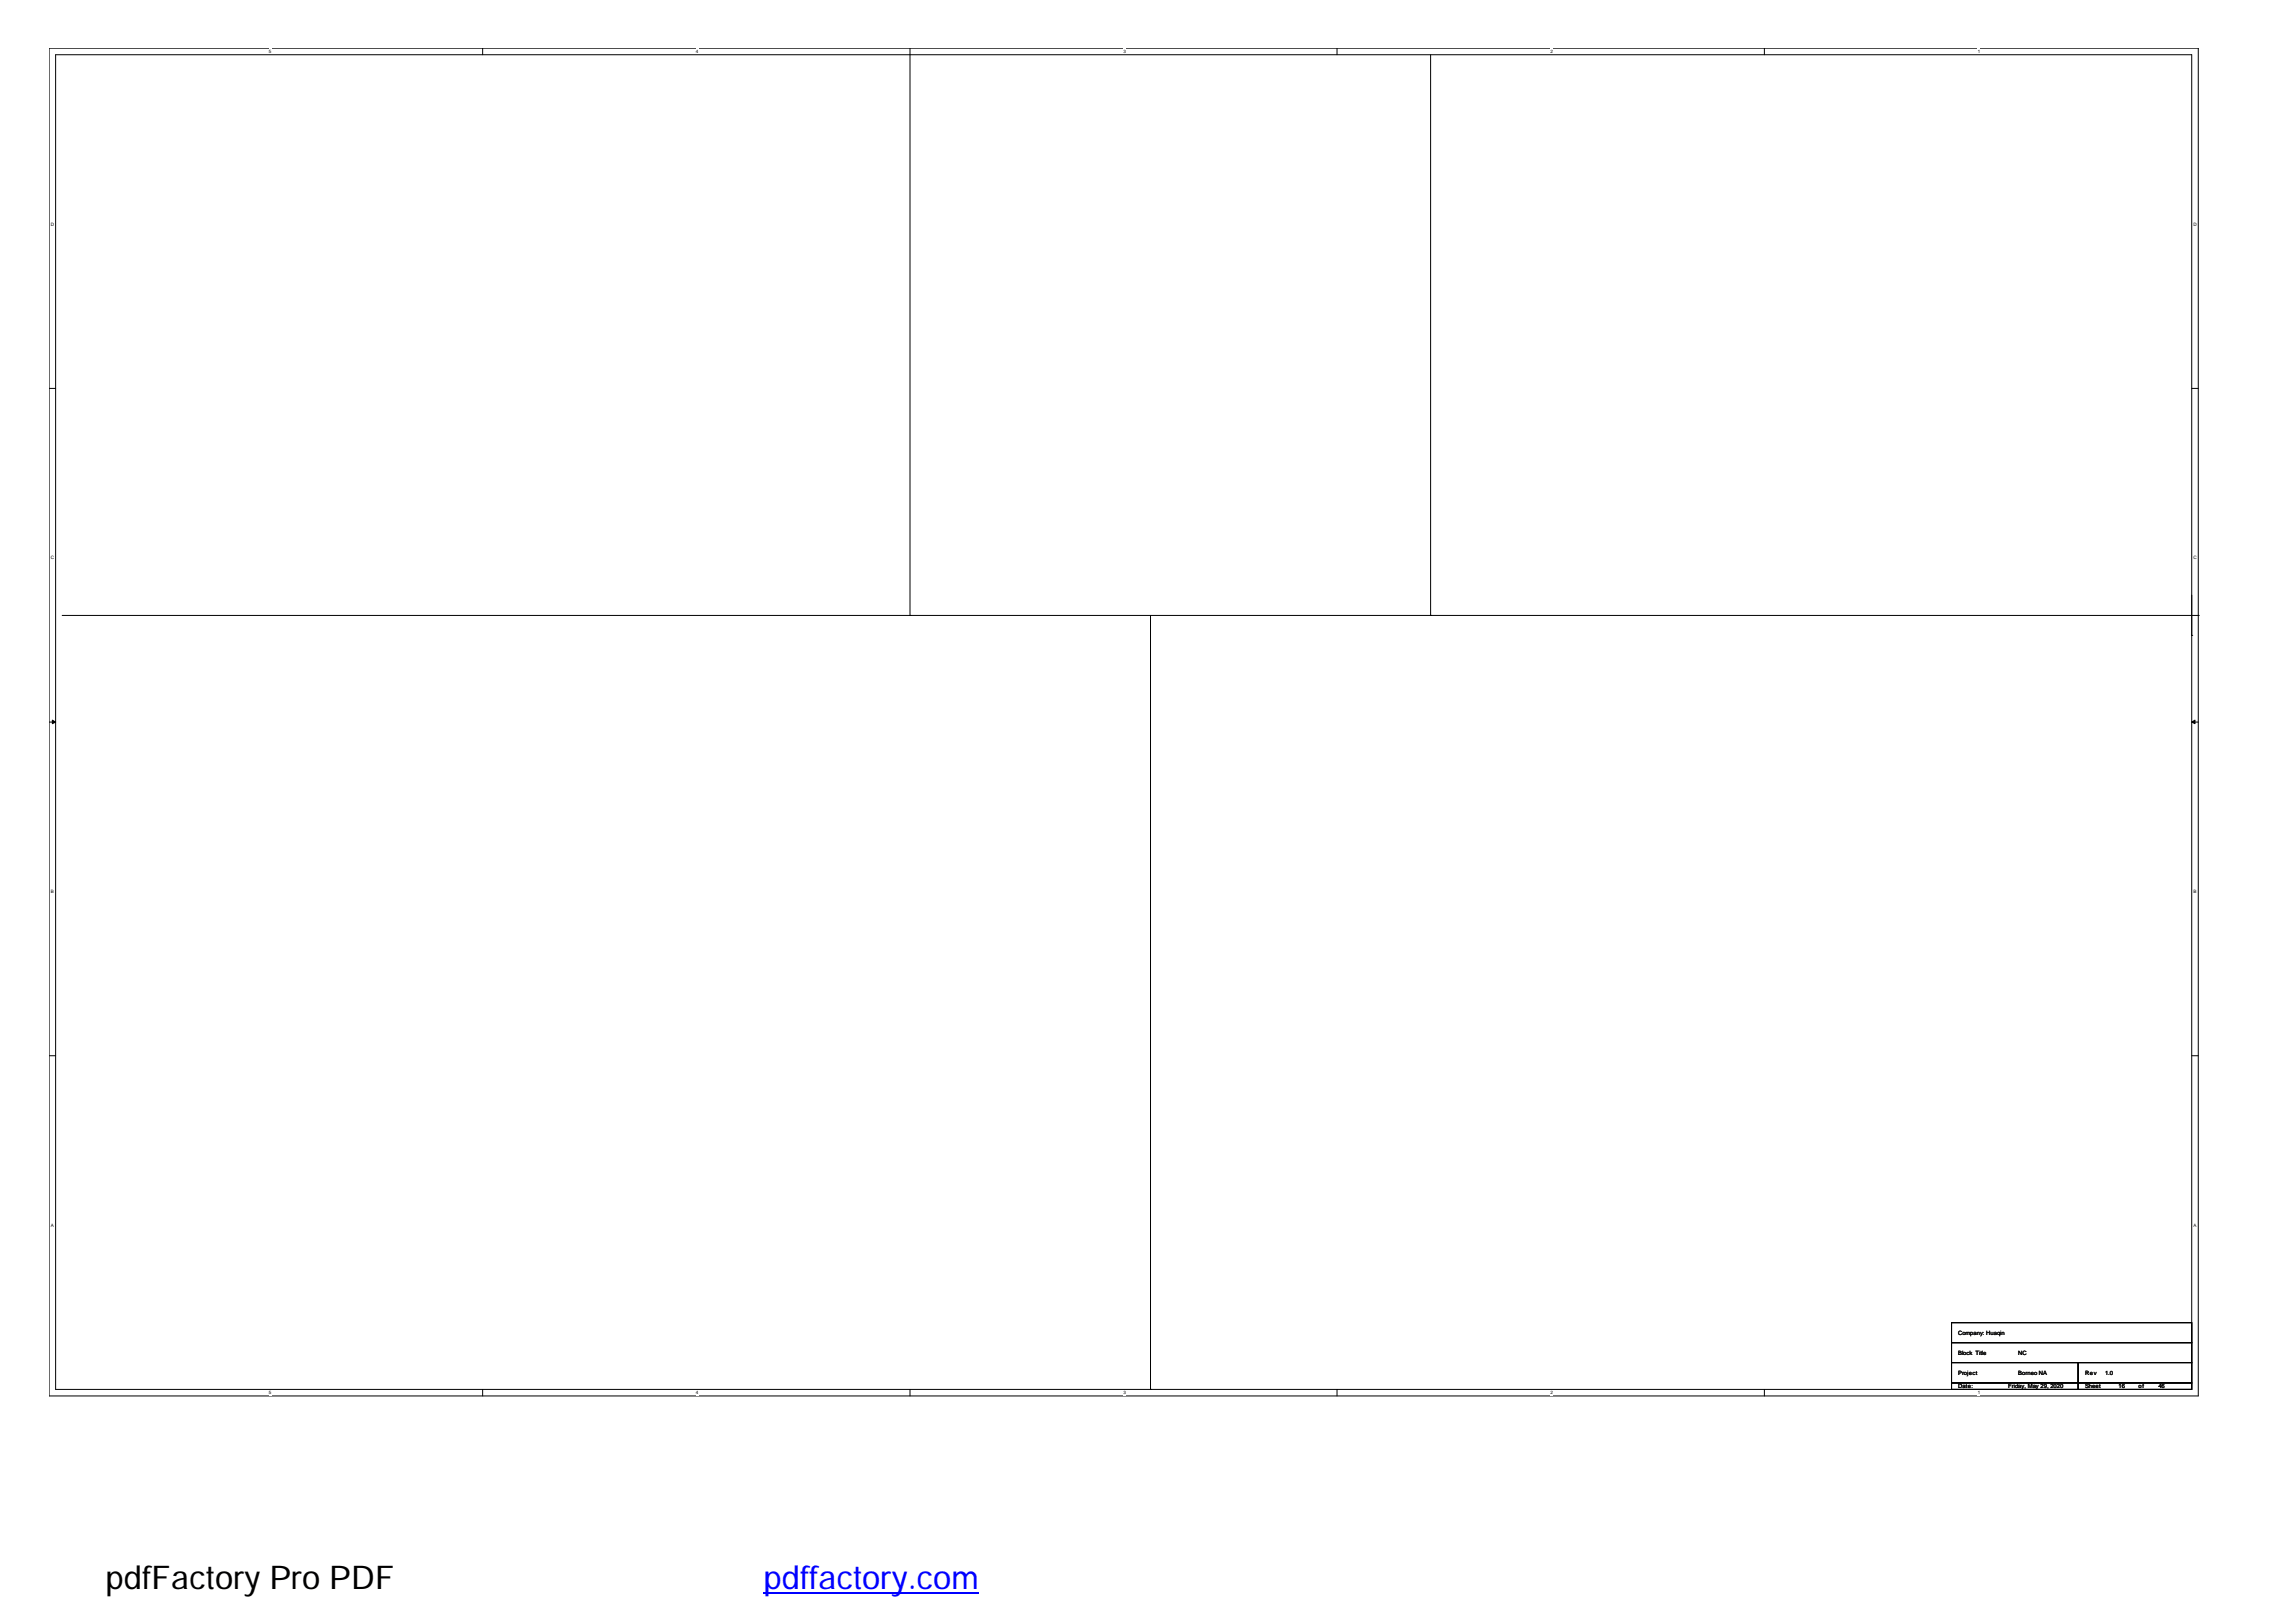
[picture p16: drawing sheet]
<svg xmlns="http://www.w3.org/2000/svg" width="297mm" height="210mm" viewBox="0 0 297 210" stroke-linecap="round" stroke-linejoin="round" font-family="sans-serif">
<defs><g id="words">
<text font-size="4.2" x="13.6" y="205.6">pdfFactory Pro PDF</text>
<text font-size="4.2" fill="#00f" x="98.8" y="205.6">pdffactory.com</text>
<g font-size=".8">
<text x="253.3" y="172.7">Company: Huaqin</text>
<text x="253.3" y="175.4">Block Title</text>
<text x="253.3" y="177.9">Project</text>
<text x="253.3" y="179.7">Date:</text>
<text x="259.8" y="179.7">Friday, May 29, 2020</text>
<text x="261.1" y="177.9">Borneo NA</text>
<text x="261.1" y="175.4">NC</text>
<text x="269.7" y="177.9">Rev</text>
<text x="269.7" y="179.7">Sheet</text>
<text x="272.3" y="177.9">1.0</text>
<text x="274.1" y="179.7">16</text>
<text x="276.6" y="179.7">of</text>
<text x="279.2" y="179.7">46</text>
</g>
<g font-size=".6">
<text x="34.8" y="6.9">5</text>
<text x="90" y="6.9">4</text>
<text x="145.3" y="6.9">3</text>
<text x="200.6" y="6.9">2</text>
<text x="255.9" y="6.9">1</text>
<text x="6.6" y="29.2">D</text>
<text x="283.8" y="29.2">D</text>
<text x="6.6" y="72.4">C</text>
<text x="283.8" y="72.4">C</text>
<text x="6.6" y="115.6">B</text>
<text x="283.8" y="115.6">B</text>
<text x="6.6" y="158.8">A</text>
<text x="283.8" y="158.8">A</text>
<text x="34.8" y="180.4">5</text>
<text x="90" y="180.4">4</text>
<text x="145.3" y="180.4">3</text>
<text x="200.6" y="180.4">2</text>
<text x="255.9" y="180.4">1</text>
</g>
</g></defs>
<path d="M6.3 6.2h278.1v174.5h-278.1zM7.2 7.1h276.3v172.7h-276.3z" fill="none" stroke="#000" stroke-width=".13"/>
<g fill="#fff">
<path d="M34.8 6.3h.3v.7h-.3z"/>
<path d="M34.8 179.9h.3v.7h-.3z"/>
</g>
<path d="M62.4 6.2v.9M62.4 179.8v.9" fill="none" stroke="#000" stroke-width=".13"/>
<g fill="#fff">
<path d="M90 6.3h.3v.7h-.3z"/>
<path d="M90 179.9h.3v.7h-.3z"/>
</g>
<path d="M117.7 6.2v.9M117.7 179.8v.9" fill="none" stroke="#000" stroke-width=".13"/>
<g fill="#fff">
<path d="M145.3 6.3h.3v.7h-.3z"/>
<path d="M145.3 179.9h.3v.7h-.3z"/>
</g>
<path d="M173 6.2v.9M173 179.8v.9" fill="none" stroke="#000" stroke-width=".13"/>
<g fill="#fff">
<path d="M200.6 6.3h.3v.7h-.3z"/>
<path d="M200.6 179.9h.3v.7h-.3z"/>
</g>
<path d="M228.3 6.2v.9M228.3 179.8v.9" fill="none" stroke="#000" stroke-width=".13"/>
<g fill="#fff">
<path d="M255.9 6.3h.3v.7h-.3z"/>
<path d="M255.9 179.9h.3v.7h-.3z"/>
<path d="M6.6 28.7h.3v.7h-.3z"/>
<path d="M283.8 28.7h.3v.7h-.3z"/>
<path d="M6.6 71.9h.3v.6h-.3z"/>
<path d="M283.8 71.9h.3v.6h-.3z"/>
</g>
<path d="M6.3 50.3h.9M283.5 50.3h.9" fill="none" stroke="#000" stroke-width=".13"/>
<g fill="#fff">
<path d="M6.6 115h.3v.7h-.3z"/>
<path d="M283.8 115h.3v.7h-.3z"/>
</g>
<path d="M6.3 93.4h.9M283.5 93.4h.9" fill="none" stroke="#000" stroke-width=".13"/>
<g fill="#000" stroke="#000" stroke-width=".13">
<path d="M6.8 93.2l.4 .2-.4 .3z" fill-rule="evenodd"/>
<path d="M283.5 93.4l.5-.2v.5z" fill-rule="evenodd"/>
</g>
<g fill="#fff">
<path d="M6.6 158.2h.3v.7h-.3z"/>
<path d="M283.8 158.2h.3v.7h-.3z"/>
</g>
<g fill="none" stroke="#000" stroke-width=".13">
<path d="M117.7 7.1v72.5M185.1 7.1v72.5M8 79.6h276.4M117.7 79.6h.1M148.8 79.6v100.2M185.1 79.6h.1M283.5 77v5.2M284.4 79.6h.1M283.5 82.2h.1M6.3 136.6h.9M283.5 136.6h.9M148.8 179.8h.1"/>
<path d="M252.5 171.2h31v2.6h-31zM252.5 173.8h31v2.5h-31zM252.5 176.3h16.4v2.7h-16.4zM252.5 179h16.4v.8h-16.4zM268.9 179h14.6v.8h-14.6zM268.9 176.3h14.6v2.7h-14.6z"/>
</g>
<path d="M98.8 206.2h27.8" fill="none" stroke="#00f" stroke-width=".21"/>
<use href="#words"/>
</svg>
